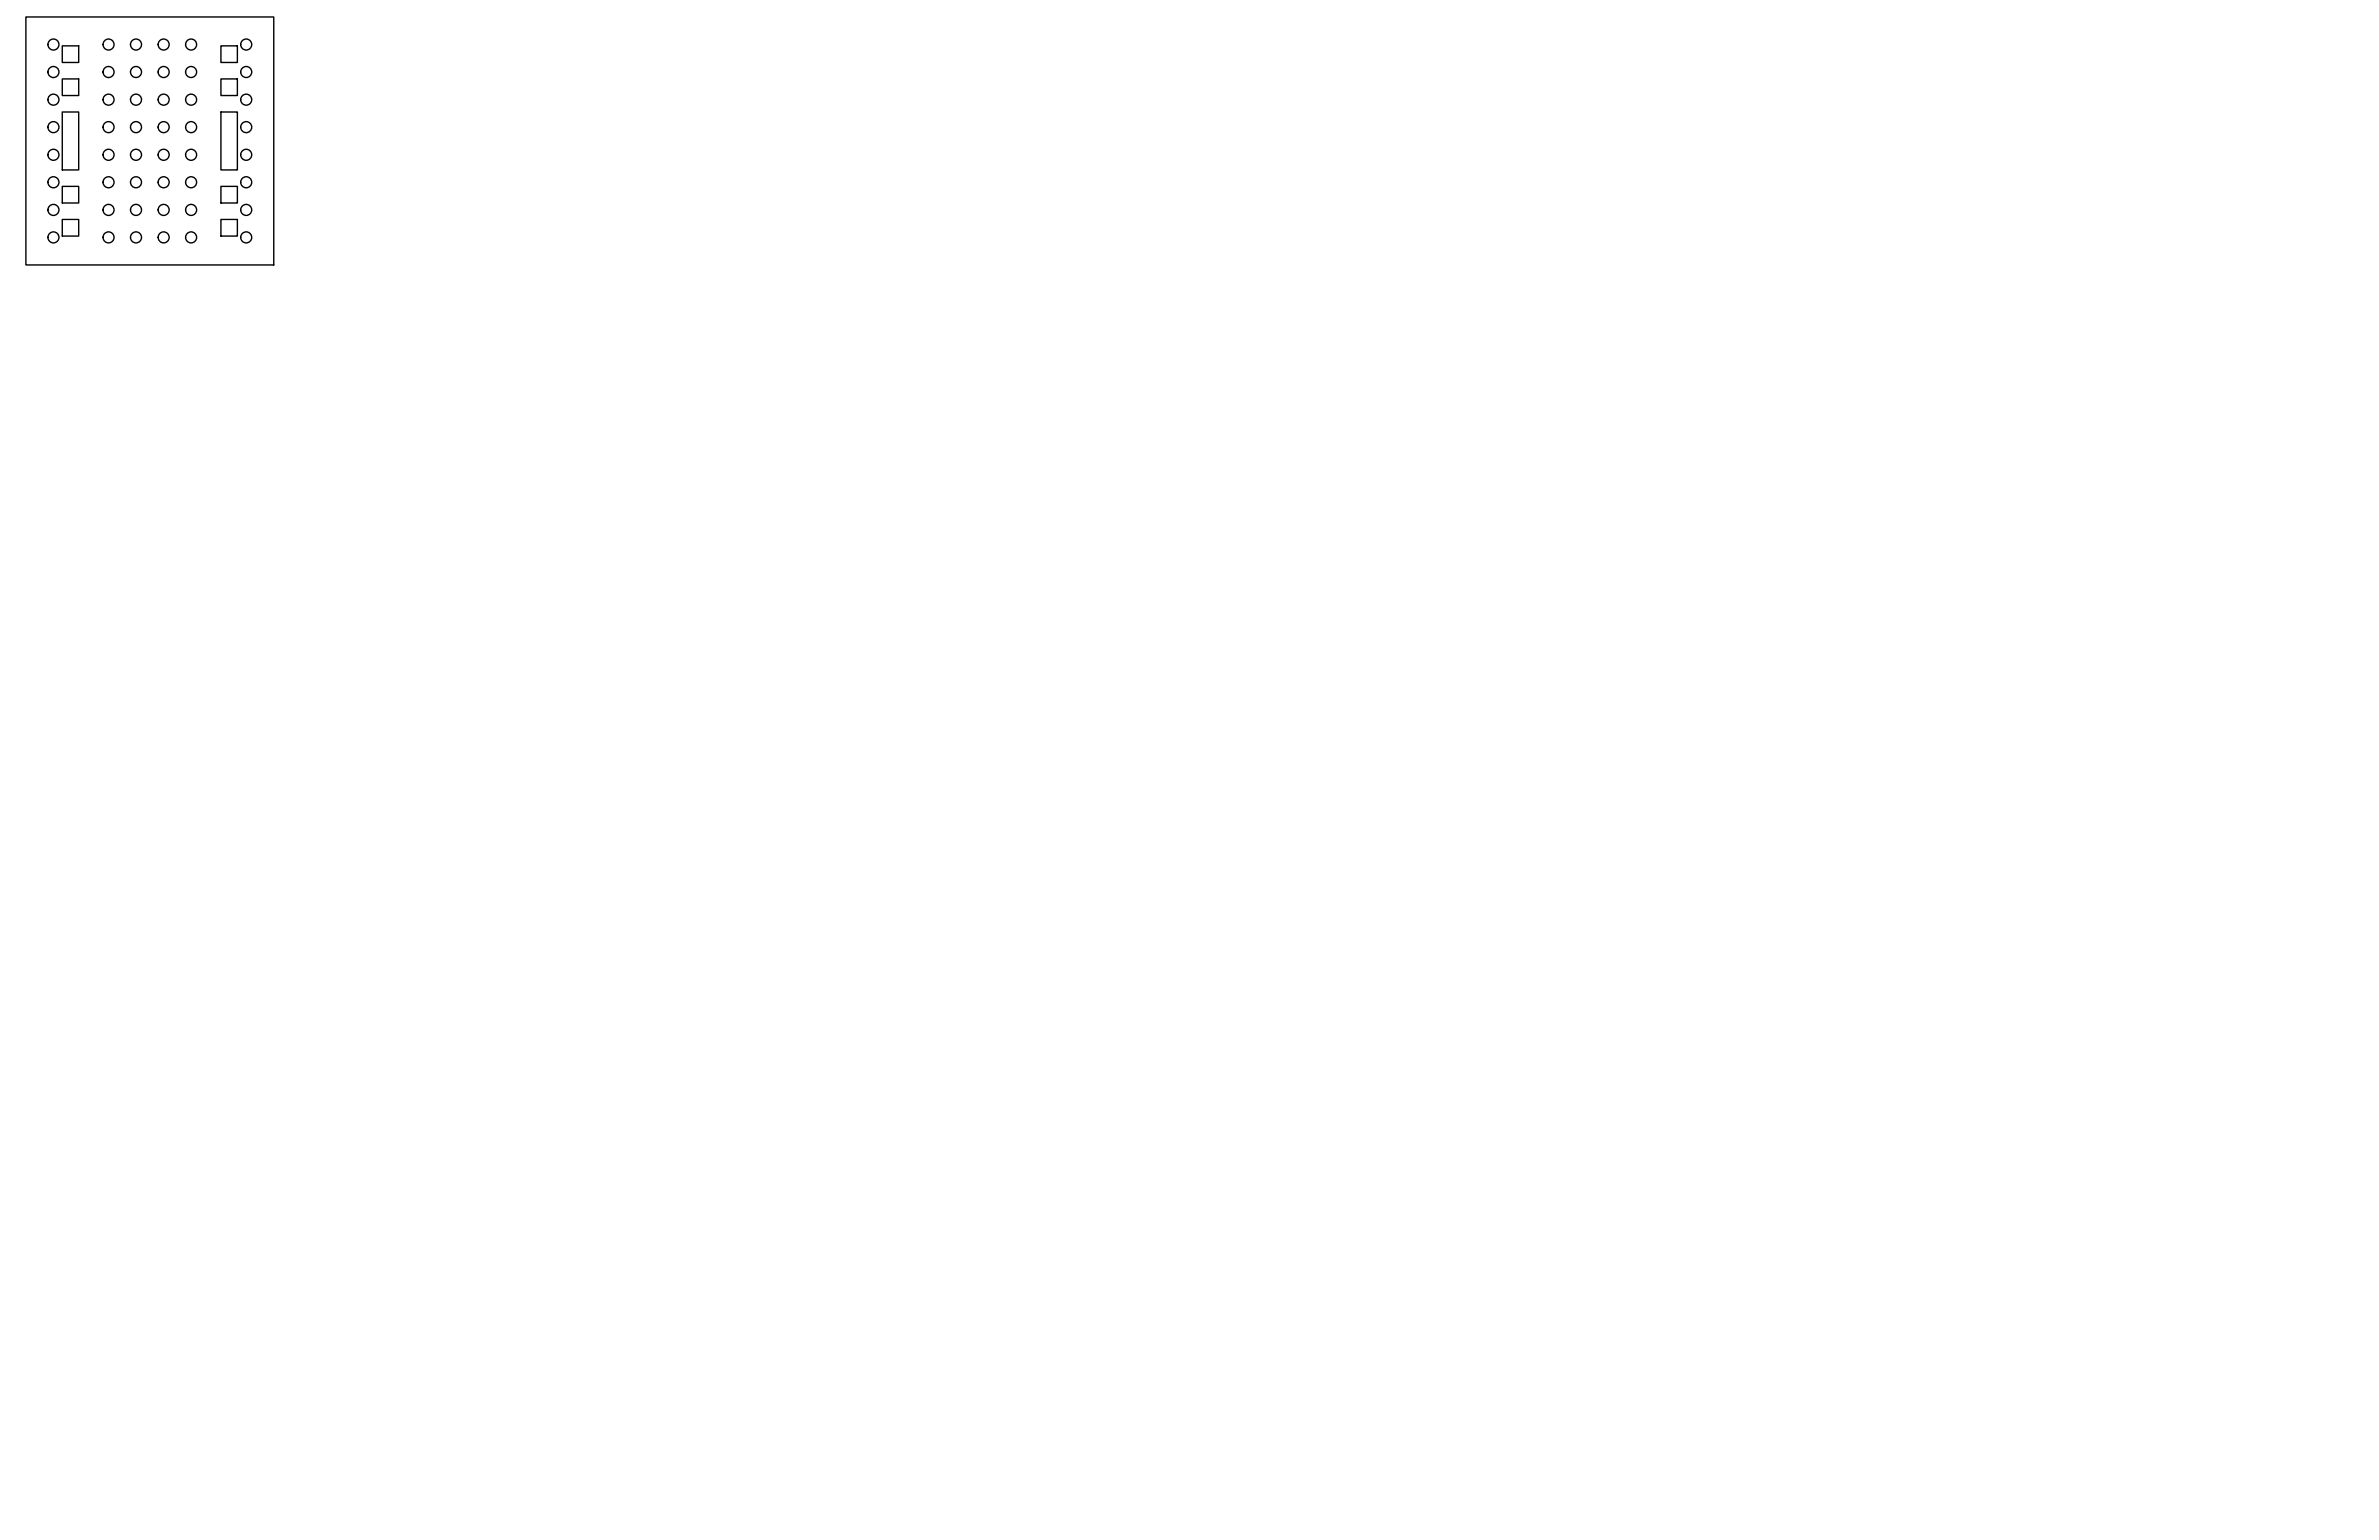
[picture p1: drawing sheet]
<svg xmlns="http://www.w3.org/2000/svg" width="864mm" height="559mm" viewBox="0 0 864 559" stroke-linecap="round" stroke-linejoin="round" font-family="sans-serif">
<!-- layer: Visible (ANSI) -->
<g fill="none" stroke="#000" stroke-width=".51">
<path d="M9.4 6.2h90v89.9h-90zM22.6 16.6h6v6.1h-6zM80.2 16.6h6v6.1h-6zM22.6 28.6h6v6.1h-6zM80.2 28.6h6v6.1h-6zM22.6 40.6h6v21.1h-6zM80.2 40.6h6v21.1h-6zM22.6 79.6h6v6.1h-6zM22.6 67.6h6v6.1h-6zM80.2 79.6h6v6.1h-6zM80.2 67.6h6v6.1h-6z"/>
<circle cx="19.4" cy="16.2" r="2"/>
<circle cx="39.4" cy="16.2" r="2"/>
<circle cx="49.4" cy="16.2" r="2"/>
<circle cx="59.4" cy="16.2" r="2"/>
<circle cx="69.4" cy="16.2" r="2"/>
<circle cx="89.4" cy="16.2" r="2"/>
<circle cx="19.4" cy="26.1" r="2"/>
<circle cx="19.4" cy="36.2" r="2"/>
<circle cx="39.4" cy="26.1" r="2"/>
<circle cx="39.4" cy="36.2" r="2"/>
<circle cx="49.4" cy="26.1" r="2"/>
<circle cx="49.4" cy="36.2" r="2"/>
<circle cx="59.4" cy="26.1" r="2"/>
<circle cx="59.4" cy="36.2" r="2"/>
<circle cx="69.4" cy="26.1" r="2"/>
<circle cx="69.4" cy="36.2" r="2"/>
<circle cx="89.4" cy="26.1" r="2"/>
<circle cx="89.4" cy="36.2" r="2"/>
<circle cx="19.4" cy="56.2" r="2"/>
<circle cx="19.4" cy="46.1" r="2"/>
<circle cx="39.4" cy="56.2" r="2"/>
<circle cx="39.4" cy="46.1" r="2"/>
<circle cx="49.4" cy="56.2" r="2"/>
<circle cx="49.4" cy="46.1" r="2"/>
<circle cx="59.4" cy="56.2" r="2"/>
<circle cx="59.4" cy="46.1" r="2"/>
<circle cx="69.4" cy="56.2" r="2"/>
<circle cx="69.4" cy="46.1" r="2"/>
<circle cx="89.4" cy="46.1" r="2"/>
<circle cx="89.4" cy="56.2" r="2"/>
<circle cx="19.4" cy="66.1" r="2"/>
<circle cx="19.4" cy="76.2" r="2"/>
<circle cx="39.4" cy="76.2" r="2"/>
<circle cx="39.4" cy="66.1" r="2"/>
<circle cx="49.4" cy="66.1" r="2"/>
<circle cx="49.4" cy="76.2" r="2"/>
<circle cx="59.4" cy="66.1" r="2"/>
<circle cx="59.4" cy="76.2" r="2"/>
<circle cx="69.4" cy="66.1" r="2"/>
<circle cx="69.4" cy="76.2" r="2"/>
<circle cx="89.4" cy="76.2" r="2"/>
<circle cx="89.4" cy="66.1" r="2"/>
<circle cx="19.4" cy="86.1" r="2"/>
<circle cx="39.4" cy="86.1" r="2"/>
<circle cx="49.4" cy="86.1" r="2"/>
<circle cx="59.4" cy="86.1" r="2"/>
<circle cx="69.4" cy="86.1" r="2"/>
<circle cx="89.4" cy="86.1" r="2"/>
</g>
</svg>
